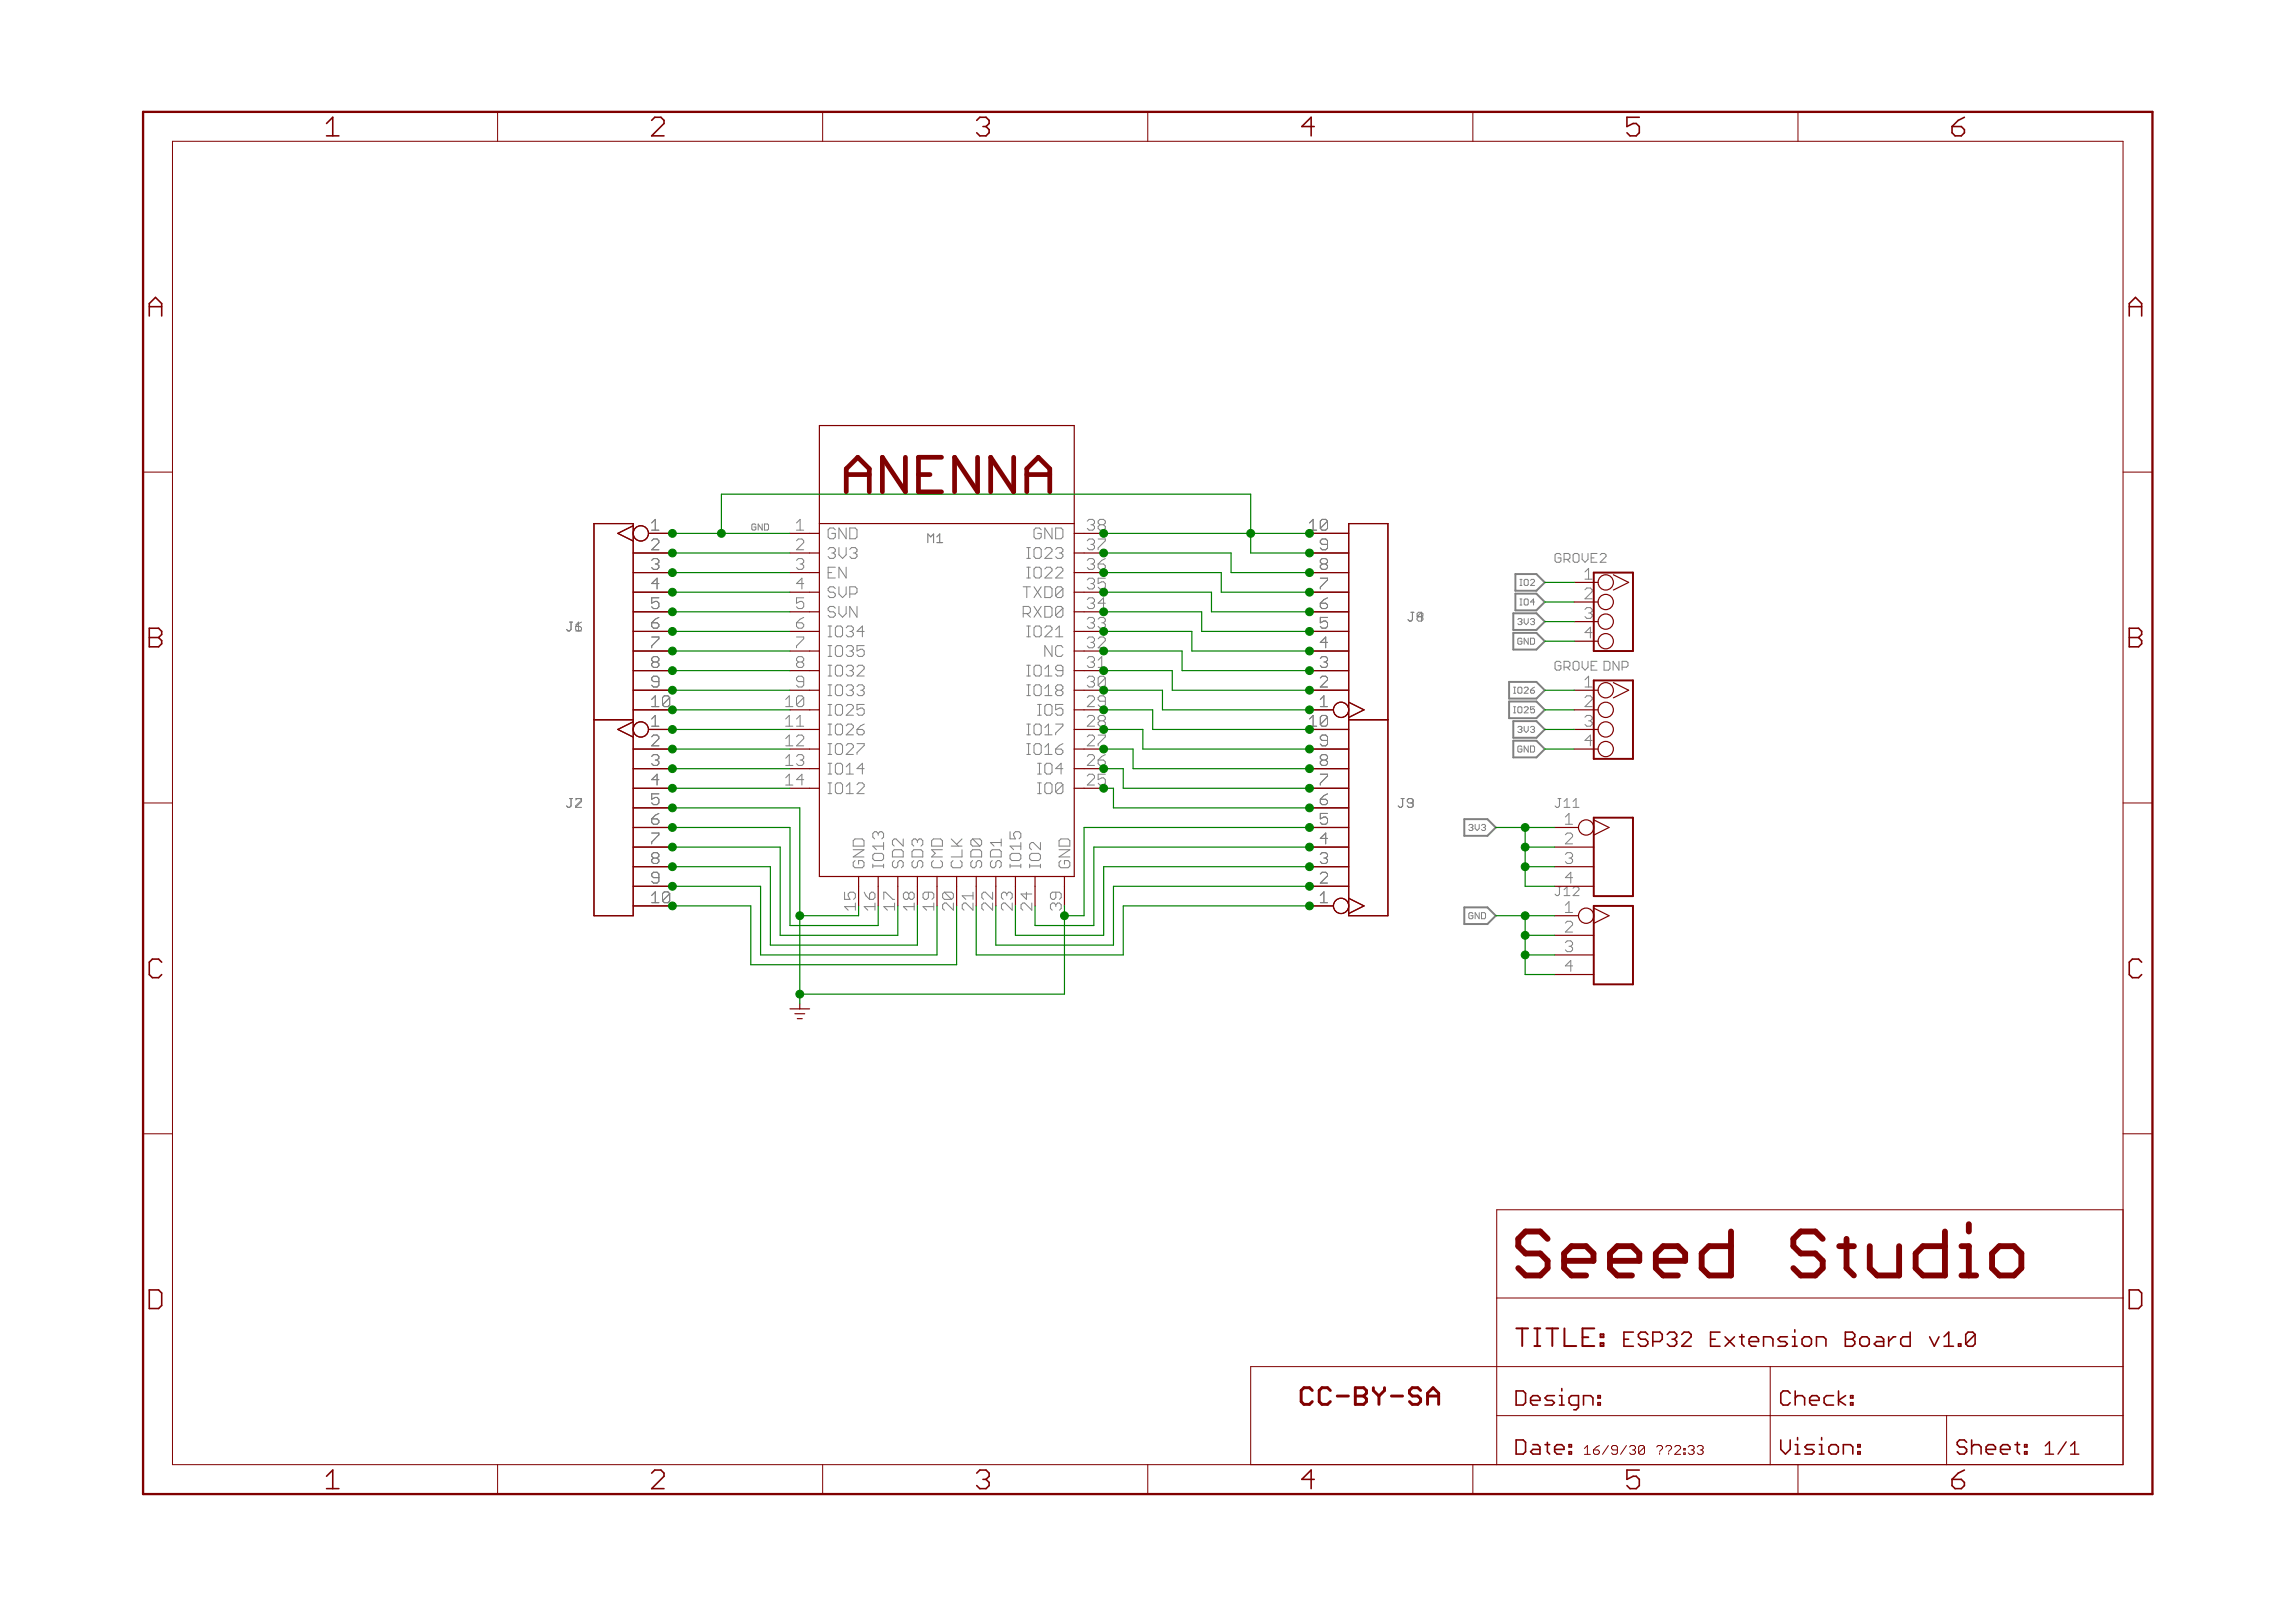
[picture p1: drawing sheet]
<svg xmlns="http://www.w3.org/2000/svg" width="1189mm" height="841mm" viewBox="0 0 1189 841" stroke-linecap="round" stroke-linejoin="round" font-family="sans-serif">
<g fill="none" stroke="#808080" stroke-width=".52">
<path d="M338 271l2-2v6M338 275h3M392 272h-1h-1v2v1l2-1v-1h-1M395 272v3l-2-3v3M396 272h2v2v1h-2zM413 275h4M413 271l2-2v6M433 275l-1-1h-2l-1 1v3l1 1h2l1-1v-2h-2M439 274v5l-4-5v5M440 274h3l1 1v3l-1 1h-3zM540 275l-1-1h-2l-1 1v3l1 1h2l1-1v-2h-2M545 274v5l-4-5v5"/>
<path d="M547 274h3l1 1v3l-1 1h-3zM563 270l1-1h2l1 1v1l-1 1M565 272h1M566 272l1 1v1l-1 1h-2l-1-1M569 279h4v1l-4 4v1M570 272l-1 1v1l1 1h2l1-1v-1l-1-1M570 272l-1-1v-1l1-1h2l1 1v1l-1 1M570 272h2M679 275h3M679 271l2-2v6M688 270v4l-1 1h-2l-1-1M688 270l-1-1h-2l-1 1v4"/>
<path d="M688 270l-4 4M338 280l1-1h2v1v1l-3 4h3M338 290l1-1h2v1v1v1M340 292h1M341 292v1v1v1h-2l-1-1M413 280l1-1h2l1 1v1l-4 4h4M413 290l1-1h2l1 1v1l-1 1M415 292h1M416 292l1 1v1l-1 1h-2l-1-1M429 285l1-1h2l1 1v1l-1 1M429 297h2M431 287h1"/>
<path d="M432 287h1v1l-1 1h-2l-1-1M433 294h-4v6h4M435 284v3l2 2 2-2v-3M439 294v6l-4-6v6M440 285l1-1h2l1 1v1l-1 1M442 287h1M443 287h1v1l-1 1h-2l-1-1M532 289h2M532 300h2M532 284h2M532 294h2M533 284v5"/>
<path d="M533 294v6M536 285l1-1h2l1 1v3l-1 1h-2l-1-1zM536 295l1-1h2l1 1v4l-1 1h-2l-1-1zM541 285l1-1h2l1 1v1l-4 3h4M541 295l1-1h2l1 1v1l-4 4h4M547 295l1-1h2l1 1v1l-4 4h4M547 285l1-1h2l1 1v1l-1 1M549 287h1M550 287h1v1l-1 1h-2l-1-1M563 280l1-1h2l1 1v1l-1 1M563 290l1-1h2l1 1v1l-1 1M565 292h1"/>
<path d="M565 282h1M566 282l1 1v1l-1 1h-2l-1-1M566 292l1 1v1l-1 1h-2l-1-1M569 292h3l1 1v1l-1 1h-2l-1-1zM573 300h-4v2l2-1h1l1 1v2l-1 1h-2l-1-1M573 289l-4 3M684 300h4v1l-4 3v1M685 292l-1-1v-1l1-1h2l1 1v1l-1 1M685 292h2M685 292l-1 1v1l1 1h2l1-1v-1l-1-1M688 282h-3l-1-1v-1l1-1h2l1 1v4l-1 1h-2l-1-1M809 288l-1-1h-1l-1 1v3h1h1h1v-2h-2"/>
<path d="M811 290h2l1-1v-1l-1-1h-2v4M812 290l2 1M816 287h2v1v3h-2h-1v-3zM820 287v3l1 1 2-1v-3M821 296l2-1v5M825 289h1M828 287h-3v4h3M829 288l1-1h2v1l-3 3h3M341 310h-3v3l3-1v1v1v1h-2l-1-1M341 302h-3l3-2v5M341 320l-3 3M417 302h-4l3-2v5"/>
<path d="M417 310h-4v3l3-1 1 1v1l-1 1h-2l-1-1M417 320l-4 3M433 305l-1-1h-2l-1 1v1l1 1h2l1 1v1l-1 1h-2l-1-1M433 315l-1-1h-2l-1 1v1l1 1h2l1 1v1l-1 1h-2l-1-1M435 304v4l2 2 2-2v-4M435 314v4l2 2 2-2v-4M440 308h3l1-1v-2l-1-1h-3v6M444 314v6l-4-6v6M530 318h3l1-1v-2l-1-1h-3v6M530 304h4M532 318l2 2M532 304v6"/>
<path d="M536 314l4 6M536 304l4 6M540 314l-4 6M540 304l-4 6M541 304h3l1 1v4l-1 1h-3zM541 314h3l1 1v4l-1 1h-3zM551 305l-1-1h-2l-1 1v4M551 315l-1-1h-2l-1 1v4M551 305v4l-1 1h-2l-1-1M551 315v4l-1 1h-2l-1-1M551 315l-4 4M551 305l-4 4"/>
<path d="M563 311l1-1h2l1 1v1l-1 1M563 301l1-1h2l1 1-1 1M565 302h1M565 313h1M566 313h1v1l-1 1h-2l-1-1M566 302l1 1v1l-1 1h-2l-1-1M573 313h-4l3-3v5M684 313h3h1v1l-1 1h-2l-1-1zM688 320h-4v3l3-1 1 1v2l-1 1h-2l-1-1M688 310l-4 3M731 317h2M732 317v4l-1 1-1-1"/>
<path d="M737 317h-2l-1 1 1 2-1 1 1 1h2M737 317v5M737 317l-3 3h3M737 317v1v2v1v1M788 300h1M788 303h1M788 314h1M788 310h1M788 300v3M788 310v4M790 301v-1l2 1-1 2h-1zM790 311v-1l2 1v2l-1 1-1-1z"/>
<path d="M793 301l1-1 1 1-2 2h2M795 312h-2l2-2v4M821 316l1-1h2l1 1v1l-1 1M821 306l1-1h2l1 1v1l-4 3h4M821 300h4M823 318h1M824 318l1 1v1h-1h-2h-1M295 322h2M296 322v4l-1 1-1-1M298 327h3M298 324l2-2v5M298 325h3v2"/>
<path d="M298 325v1l1 1M301 322l-3 3M338 323h3v1v1v1h-2l-1-1zM338 330h3v1l-3 4v1M413 323h3l1 1v1l-1 1h-2l-1-1zM413 330h4v1l-4 4v1M429 330h2M429 324h2M429 335h2M430 324v6M430 335v5M433 325l1-1h2l1 1v4l-1 1h-2l-1-1z"/>
<path d="M433 335h1h2h1v4l-1 1h-2l-1-1zM439 325v-1h2l1 1v1l-1 1M439 335h2h1v1l-1 1M440 327h1M440 337h1M441 327l1 1v1l-1 1h-2v-1M441 337l1 1v1l-1 1h-2v-1M448 335h-4v2l2-1h1l1 1v2l-1 1h-2l-1-1M448 327h-4l3-3v6M532 330h2M532 324h2M533 324v6"/>
<path d="M536 325l1-1h2l1 1v4l-1 1h-2l-1-1zM541 325l1-1h2l1 1v1l-4 4h4M545 335v5l-4-5v5M547 330h4M547 326l2-2v6M551 335h-1h-2h-1v4l1 1h2l1-1M563 331l1-1h2l1 1v1l-1 1M563 321l1-1h2l1 1v1l-1 1M565 323h1M565 333h1M566 323l1 1v1l-1 1h-2l-1-1M566 333l1 1v1l-1 1h-2l-1-1"/>
<path d="M569 331l1-1h2l1 1v1l-4 4h4M569 321l1-1h2l1 1v1l-1 1M571 323h1M572 323l1 1v1l-1 1h-2l-1-1M688 333h-4l3-3v6M787 321h1h1l-1 1M788 322h.1M788 322l1 1-1 1-1-1M789 331h-1h-1v2v1l2-1v-1h-1M790 321v2l1 1 1-1v-2M792 331v3l-2-3v3M793 321h2v1"/>
<path d="M793 331h2v2v1h-2zM794 322h1M795 322v1v1l-2-1M825 328h-4l3-3v6M339 343l-1 1v1l1 1h2v-1v-1v-1M339 343l-1-1v-1l1-1h2v1v1v1M339 343h2M341 353h-2l-1-1v-1l1-1h2v1v4v1h-2l-1-1M414 343l-1 1v1l1 1h2l1-1v-1l-1-1M414 343l-1-1v-1l1-1h2l1 1v1l-1 1M414 343h2M417 353h-3l-1-1v-1l1-1h2l1 1v4l-1 1h-2l-1-1"/>
<path d="M429 340h2M429 350h2M429 355h2M429 345h2M430 345v5M430 355v5M433 346l1-1h2l1 1v3l-1 1h-2l-1-1zM434 355h2l1 1v4h-1h-2h-1v-4zM439 346v-1h2l1 1v1l-1 1M439 356v-1h2l1 1v1l-1 1M440 358h1M440 348h1"/>
<path d="M441 348h1v1l-1 1h-2v-1M441 358l1 1v1h-1h-2M444 346l1-1h2l1 1v1l-4 3h4M444 356l1-1h2l1 1v1l-1 1M446 358h1M447 358l1 1v1h-1h-2h-1M532 350h2M532 355h2M532 345h2M533 345v5M533 355v5M536 346l1-1h2l1 1v3l-1 1h-2l-1-1z"/>
<path d="M536 356l1-1h2l1 1v4h-1h-2h-1zM541 350h4M541 347l2-2v5M541 357l2-2v5M548 358l-1-1v-1l1-1h2l1 1v1l-1 1M548 358l-1 1v1h1h2h1v-1l-1-1M548 358h2M551 348h-3l-1-1v-1l1-1h2l1 1v3l-1 1h-2l-1-1M563 341l1-1h2l1 1v1l-1 1M563 351l1-1h2l1 1v1l-1 1M565 343h1M565 353h1"/>
<path d="M566 343l1 1v1l-1 1h-2l-1-1M566 353l1 1v1l-1 1h-2l-1-1M569 346h4M569 342l2-2v6M573 351v4l-1 1h-2l-1-1M573 351l-1-1h-2l-1 1v4M573 351l-4 4M684 341l1-1h2l1 1v1l-1 1M684 351l1-1h2l1 1v1l-4 4h4M686 343h1M687 343l1 1v1l-1 1h-2l-1-1M784 356h1"/>
<path d="M784 359h1M785 356v3M787 356l2 1v2h-1h-1v-2zM790 357v-1l2 1-2 2h2M793 358h2v1h-1zM795 356l-2 2M809 343h-1h-1h-1v3l1 1h1l1-1v-1h-2M811 346h2l1-1v-2h-1h-2v4M812 346l2 1M815 343h1h2v3v1h-2l-1-1zM820 343v3l1 1 2-1v-3M821 356h4"/>
<path d="M821 352l2-2v6M825 345h1M828 343h-3v4h3M831 343h3v3v1h-3zM839 343v4l-3-4v4M841 346h2l1-1v-2h-1h-2v4M338 362l2-1v5M338 373l2-2v5M338 366h3M338 376h3M347 362l-1-1h-2l-1 1v3M347 362v3l-1 1h-2l-1-1"/>
<path d="M347 362l-4 3M407 366h4M407 376h4M407 362l2-1v5M407 373l2-2v5M413 376h4M413 373l2-2v5M417 362v3l-1 1h-2l-1-1M417 362l-1-1h-2l-1 1v3M417 362l-4 3M429 371h2M429 365h2"/>
<path d="M429 375h2M429 360h2M430 365v6M430 375v6M433 376l1-1h2l1 1v4l-1 1h-2l-1-1zM433 366l1-1h2l1 1v4l-1 1h-2l-1-1zM439 376v-1h2l1 1v1l-3 4h3M439 366v-1h2l1 1v1l-3 4h3M444 378h3l1 1v1l-1 1h-2l-1-1zM448 365h-4v3l2-1h1l1 1v2l-1 1h-2l-1-1M448 375l-4 3M532 375h2"/>
<path d="M532 360h2M533 375v6M536 376l1-1h2l1 1v4l-1 1h-2l-1-1zM538 371h2M538 365h2M539 365v6M541 377l2-2v6M541 360h4M542 365h2l1 1v4l-1 1h-2l-1-1v-4zM547 375h4v1l-4 4v1M551 365h-4v3l2-1h1l1 1v2l-1 1h-2l-1-1M563 362l1-1h2l1 1-4 4h4"/>
<path d="M563 372l1-1h2l1 1v1l-4 3h4M570 374h-1v1l1 1h2l1-1v-1h-1M570 374l-1-1v-1l1-1h2l1 1v1l-1 1M570 374h2M573 363h-3l-1-1 1-1h2l1 1v3l-1 1h-2l-1-1M679 376h3M679 373l2-2v5M684 366h4M684 362l2-1v5M688 372v3l-1 1h-2l-1-1M688 372l-1-1h-2l-1 1v3M688 372l-4 3"/>
<path d="M784 366h1M784 369h1M785 366v3M787 377l1-1 1 1-1 1M787 366l2 1v2h-1h-1v-2zM788 378h.1M788 378l1 1-1 1-1-1M790 367v-1l2 1-2 2h2M790 376v3l1 1 1-1v-3M793 377l2-1v1v1M794 378h1M795 378v1v1l-2-1"/>
<path d="M795 366h-2v2l1-1 1 1v1h-2M821 362l1-1h2l1 1-4 4h4M821 372l1-1h2l1 1v1l-1 1M823 374h1M824 374h1v1l-1 1h-2l-1-1M338 382l1-1h2v1v1l-3 3h3M338 392l1-1h2v1v1v1M340 394h1M341 394v1v1v1h-2l-1-1M407 386h4M407 397h4M407 383l2-2v5"/>
<path d="M407 393l2-2v6M413 382l1-1h2l1 1v1l-4 3h4M413 392l1-1h2l1 1v1l-1 1M415 394h1M416 394l1 1v1l-1 1h-2l-1-1M429 381h2M429 391h2M429 396h2M429 385h2M430 385v6M430 396v5M433 386l1-1h2l1 1v4l-1 1h-2l-1-1z"/>
<path d="M433 396h1h2h1v4l-1 1h-2l-1-1zM439 386v-1h2l1 1v1l-3 4h3M439 397l1-1v5M444 385h4v1l-4 4v1M448 398h-4l3-2v5M532 381h2M532 391h2M532 385h2M533 385v6M536 386l1-1h2l1 1v4l-1 1h-2l-1-1zM538 396h2M539 396v5"/>
<path d="M541 381h4M541 391h4M541 387l2-2v6M542 396h2h1v4l-1 1h-2l-1-1v-4zM547 388h3l1 1v1l-1 1h-2l-1-1zM551 398h-4l3-2v5M551 385l-4 3M563 382l1-1h2l1 1v1l-4 3h4M563 392l1-1h2l1 1v1l-4 4h4M569 381h4v1l-4 4M569 394h3l1 1v1l-1 1h-2l-1-1zM573 391l-4 3"/>
<path d="M685 394l-1-1v-1l1-1h2l1 1v1l-1 1M685 394h2M685 394l-1 1v1l1 1h2l1-1v-1l-1-1M688 384h-3l-1-1v-1l1-1h2l1 1v4h-1h-2h-1M789 387h-1h-1v2v1l2-1v-1h-1M792 387v3l-2-3v3M793 387h2v2v1h-2zM825 384h-4l3-3v5M295 414h2M296 414v4h-1h-1M298 418h3M298 414h3v1l-3 3"/>
<path d="M299 414l-1 1M301 414v1l-3 3M341 411h-3v3l3-1v1v2v1h-2l-1-1M341 404h-3l3-3v6M407 407h4M407 403l2-2v6M417 404h-4l3-3v6M429 401h2M429 411h2M429 406h2M430 406v5M434 406h2l1 1v3l-1 1h-2l-1-1v-3z"/>
<path d="M439 401h3M439 408l1-2v5M439 411h3M444 407l1-1h2l1 1v1l-4 3h4M538 401h2M538 411h2M538 406h2M539 406v5M542 406h2l1 1v3l-1 1h-2l-1-1v-3zM551 407l-1-1h-2l-1 1v3M551 407v3l-1 1h-2l-1-1M551 407l-4 3"/>
<path d="M563 402l1-1h2l1 1v1l-4 4h4M573 401h-4v3l2-1h1l1 1v2l-1 1h-2l-1-1M684 414h3l1 1v1l-1 1h-2l-1-1zM684 401h4v1l-4 4v1M688 411l-4 3M726 414h2M727 414v4h-1h-1M732 416h-2l-1-1 1-1h2v1v3h-2h-1M732 415v1v1M807 414h2M808 414v4h-1h-1M811 418h3"/>
<path d="M811 415l1-1v4M815 418h3M815 415l2-1v4M338 424h3v1v1v1h-2l-1-1zM338 432h3v1l-3 3v1M341 422l-3 2M442 436l1-1h4l1 1v2h-6zM455 432l-1-1h-1l-1 1v2l1 1M455 432l1-1h1l1 1v2l-1 1M455 432v1M458 438h-6l2 2M458 437v3"/>
<path d="M468 435v3l-4-3h-1l-1 1v2h1M475 436l1-1h1l1 1v2h-1M475 436v-1h-1l-1 1v2h1M475 436v1M483 436l1-1h3l1 1v2h-5zM493 438h6M493 435l4 3M499 435l-3 3M504 435l-1 1v2h1h4M504 435h4l1 1v2h-1M504 435l4 3M519 437h-6l2 1"/>
<path d="M519 435v3M523 431v4h3l-1-2v-1l1-1h2l1 1v2l-1 1M529 438h-6l2 2M529 437v3M539 437v3l-4-3-1 1v1l1 1M549 436l1-1h4v1v2h-5zM688 422h-4v2l3-1 1 1v2l-1 1h-2l-1-1M688 434h-4l3-2v5M761 428l2-1v1v1M762 429h1M763 429v1h-2M764 427v2l2 1 1-1v-2"/>
<path d="M768 428l1-1 1 1-1 1M769 429h.1M769 429h1l-1 1h-1M811 427h4M811 433l1-1h2l1 1v1l-4 3h4M811 423l2-1v5M339 445l-1-1v-1l1-1h2v1v1v1M339 445l-1 1v1h1h2v-1v-1M339 445h2M341 455h-2l-1-1v-1l1-1h2v1v4v1h-2l-1-1M442 440h6l-6 4h6M443 446l-1 1v2l1 1h4l1-1v-2l-1-1h-2v2"/>
<path d="M452 443l1-1h4l1 1v2l-1 1h-4l-1-1zM452 449h6M452 448v2M458 448v2M462 441l1-1h4l1 1v3h-6zM463 446l-1 1v2l1 1h1l1-1v-2l1-1h1l1 1v2l-1 1M473 441l1-1h3l1 1v3h-5zM474 446l-1 1v2l1 1h1v-1v-2l1-1h1l1 1v2l-1 1M484 446l-1 1v2l1 1h3l1-1v-2l-1-1M488 440h-5l2 2-2 2h5M494 446l-1 1v2l1 1h4l1-1v-2l-1-1M499 440v4h-6"/>
<path d="M503 441l1-1h4l1 1v3h-6zM504 446l-1 1v2l1 1h1l1-1v-2l1-1h1l1 1v2l-1 1M513 441l1-1h4l1 1v3h-6zM514 446l-1 1v2l1 1h1l1-1v-2l1-1h1l1 1v2l-1 1M523 443l1-1h4l1 1v2l-1 1h-4l-1-1zM523 449h6M523 448v2M529 448v2M534 443l1-1h3l1 1v2l-1 1h-3l-1-1zM534 449h5M534 448v2M539 448v2"/>
<path d="M549 440h5l-5 4h5M550 446l-1 1v2l1 1h4v-1v-2v-1h-2v2M684 443l1-1h2l1 1v1l-1 1M684 453l1-1h2l1 1v1l-4 4h4M686 445h1M687 445l1 1v1h-1h-2h-1M807 460h2M808 460v3l-1 1-1-1M811 443l1-1h2l1 1v1l-1 1M813 445h1M814 445l1 1v1h-1h-2h-1M815 455h-4l3-3v6"/>
<path d="M338 464l2-2v6M338 468h3M347 463l-1-1h-2l-1 1v4M347 463v4l-1 1h-2l-1-1M347 463l-4 4M438 462v4h2v-3v-1h2l1 1v2l-1 1M443 470h-5l2 2M443 468v4M448 462l3 4M451 463l1-1h1v1v2v1h-2zM453 470h-5l2 2M453 468v4"/>
<path d="M458 466v-4h1l4 4h1M464 470h-6l2 2M464 468v4M471 463l-1-1h-1l-1 1v2l1 1h1l1-1M471 463l1-1h1l1 1v2l-1 1h-1l-1-1M471 463v2M474 470h-6l2 2M474 468v4M481 462v3l-1 1h-1l-1-1v-2l1-1h4l1 1v2l-1 1M484 470h-6l2 2M484 468v4M489 462h4l1 1v2l-1 1"/>
<path d="M489 462v1v2v1h4M489 462l4 4M494 468v4l-4-4h-1v1v2v1M504 464h-5l2 2M504 468v4l-3-4h-1l-1 1v2l1 1M504 462v4M514 462v4l-3-4h-1l-1 1v2l1 1M514 468v4l-3-4h-1l-1 1v2l1 1M522 463l-1-1h-1l-1 1v2l1 1M522 463l1-1h1l1 1v2l-1 1M522 463v1M525 468v4l-4-4h-1l-1 1v2l1 1"/>
<path d="M532 462v4l-3-3h6M535 468v4l-4-4h-1l-1 1v2l1 1M547 469l-1-1h-1l-1 1v2l1 1M547 469l1-1h1l1 1v2l-1 1M547 462v3l-1 1h-1l-1-1v-2l1-1h4l1 1v2l-1 1M547 469v1M684 468h4M684 464l2-2v6M763 473h-2v3h1h1v-1h-1M767 473v3l-3-3v3M768 473h2v3h-1h-1zM811 461l1-1v4"/>
<path d="M811 464h3M811 469l2-2v6M811 478l1-1h2l1 1v1l-4 4h4M811 473h4M815 460h1h2v1l-3 3h3M811 488h1h2h1v1l-1 1M813 490h1M814 490l1 1v1l-1 1h-2l-1-1M815 501h-4l3-3v5"/>
</g>
<path d="M486 278l1-1v4M481 281v-4l1 1 2-1v4M486 281h3" fill="none" stroke="#808080" stroke-width=".61"/>
<path d="M785 297h11l5 5-5 4h-11zM784 318h12l5 4-5 4h-12zM785 308h11l5 4-5 4h-11zM784 328h12l5 4-5 5h-12zM782 353h14l5 5-5 4h-14zM782 364h14l5 4-5 4h-14zM784 374h12l5 4-5 4h-12zM784 384h12l5 4-5 4h-12zM759 424h12l4 5-4 4h-12zM759 470h12l4 5-4 4h-12z" fill="none" stroke="#808080" stroke-width="1"/>
<g fill="none" stroke="#800000" stroke-width=".61">
<path d="M425 221h132v233h-132zM308 271h20v204h-20zM328 272l-8 4 8 4M336 276h12M409 276h16M425 271h132M557 276h15M679 276h20M699 271h20v204h-20zM328 287h20M328 297h20M409 287h16"/>
<path d="M409 297h16M557 287h15M557 297h15M679 287h20M679 297h20M836 298l8 4-8 4M328 307h20M328 317h20M409 307h16M409 317h16M557 307h15M557 317h15"/>
<path d="M679 307h20M679 317h20M816 302h12M816 312h12M328 327h20M328 337h20M409 327h16M409 337h16M557 327h15M557 337h15M679 327h20M679 337h20"/>
<path d="M816 322h12M816 332h12M328 348h20M328 358h20M409 348h16M409 358h16M557 348h15M557 358h15M679 348h20M679 358h20M816 358h12M836 354l8 4-8 4"/>
<path d="M308 373h20M328 368h20M328 374l-8 4 8 4M336 378h12M409 368h16M409 378h16M557 368h15M557 378h15M679 368h12M679 378h20M699 373h20M699 364l8 4-8 4"/>
<path d="M816 368h12M816 378h12M328 388h20M328 398h20M409 388h16M409 398h16M557 388h15M557 398h15M679 388h20M679 398h20M816 388h12M328 408h20"/>
<path d="M328 419h20M409 408h16M557 408h15M679 408h20M679 419h20M328 429h20M328 439h20M679 429h20M679 439h20M806 429h12M806 439h20M826 425l8 4-8 4"/>
<path d="M328 449h20M328 459h20M445 454v15M455 454v15M465 454v15M475 454v15M486 454v15M496 454v15M506 454v15M516 454v15M526 454v15M536 454v15"/>
<path d="M552 454v15M679 449h20M679 459h20M806 449h20M806 459h20M328 469h20M679 469h12M699 465l8 4-8 4M806 475h12M826 471l8 4-8 3M806 485h20M806 495h20"/>
<path d="M806 505h20M409 523h11M412 525h5M413 528h3M414 520v3"/>
<circle cx="332" cy="276" r="4"/>
<circle cx="832" cy="312" r="4"/>
<circle cx="832" cy="302" r="4"/>
<circle cx="832" cy="322" r="4"/>
<circle cx="832" cy="332" r="4"/>
<circle cx="832" cy="358" r="4"/>
<circle cx="332" cy="378" r="4"/>
<circle cx="695" cy="368" r="4"/>
<circle cx="832" cy="368" r="4"/>
<circle cx="832" cy="378" r="4"/>
<circle cx="832" cy="388" r="4"/>
<circle cx="822" cy="429" r="4"/>
<circle cx="695" cy="469" r="4"/>
<circle cx="822" cy="475" r="4"/>
</g>
<g fill="none" stroke="#800000" stroke-width=".52">
<path d="M258 58v15M426 58v15M595 58v15M763 58v15M932 58v15M89 73h1011v686h-1011zM74 245h15M1100 245h16M74 416h15M1100 416h16M74 588h15M1100 588h16"/>
<path d="M1100 627h-324v132M776 673h324M775 708h-127v51M776 708h324M917 708v51M776 734h324M1009 734v25M258 759v15M426 759v15M595 759v15M763 759v15M821 751l2-2v5"/>
<path d="M821 754h3M826 751h2l1 2-1 1h-1l-1-1zM829 749l-3 2M834 749l-4 5M838 751h-2h-1l1-2h1l1 1v3l-1 1h-1l-1-1M843 749l-3 5M845 750v-1h2l1 1-1 1M846 751h1M847 751l1 1-1 2h-2v-1M852 750v3l-1 1h-1l-1-1M852 750l-1-1h-1l-1 1v3M852 750l-3 3"/>
<path d="M859 750v-1h2l1 1v1l-2 1M860 753v1M863 750l1-1h2v1v1l-1 1M865 753v1M868 750l1-1h1l1 1v1l-3 3h3M873 753v1zM873 751h.1M875 750l1-1h1l1 1-1 1M876 751h1M877 751l1 1-1 2h-1l-1-1M880 750v-1h2l1 1-1 1M881 751h1"/>
<path d="M882 751l1 1-1 2h-2v-1M932 759v15"/>
</g>
<g fill="none" stroke="#800000" stroke-width=".83">
<path d="M169 64l3-3v9M169 70h7M338 62l1-1h4l1 1v2l-6 6h6M506 62l2-1h3l2 1v2l-2 2M509 66h2M511 66l2 1v2l-2 1h-3l-2-1M681 66h-6l4-5v9M850 61h-7v5l3-2h2l2 2v3l-2 1h-3l-2-1M1012 66h4l2 1v2l-2 1h-3l-1-1zM1018 61l-3 1-3 4M77 159h7M1103 159h7"/>
<path d="M77 164v-7l4-3 3 3v7M1103 164v-7l4-3 3 3v7M77 326h5l2 1v2l-2 1 2 2v2l-2 1h-5zM77 330h5M1103 326h5l2 1v2l-2 1 2 2v2l-2 1h-5zM1103 330h5M84 499l-2-2h-3l-2 2v6l2 2h3l2-2M1110 499l-2-2h-3l-2 2v6l2 2h3l2-2M77 668h5l2 2v6l-2 2h-5zM1103 668h5l2 2v6l-2 2h-5zM842 694h2M846 690h-4v8h4"/>
<path d="M854 692l-1-2h-3l-1 2v1l1 1h3l1 1v1l-1 2h-3l-1-2M857 695h3l1-1v-2l-1-2h-3v8M864 692l1-2h3l1 2v1l-1 1M866 694h2M868 694l1 1v1l-1 2h-3l-1-2M872 692l1-2h2l1 2v1l-4 5h4M887 694h2M891 690h-4v8h4M894 693l5 5M899 693l-5 5M901 693h3M903 692v4l1 2"/>
<path d="M906 695h5v-1l-1-1h-2l-2 1v2l2 2h2M914 698v-5h4l1 1v4M926 693h-3l-2 1 2 1h2l1 1-1 2h-4M929 698h2M929 693h1v5M930 689v1M935 693h3l1 1v2l-1 2h-3l-1-2v-2zM941 698v-5h4l1 1v4M956 690h4l1 2v1l-1 1 1 1v1l-1 2h-4zM956 694h4M964 694l1-1h3l1 1v2l-1 2h-3l-1-2zM973 693h2l1 1v4h-3l-2-2 2-1h3"/>
<path d="M979 693v5M982 693h-1l-2 2M990 690v8h-4l-1-2v-2l1-1h4M1000 693l2 5 3-5M1007 698h5M1007 693l3-3v8M1015 696h1v2h-1zM1024 692l-2-2h-2l-1 2v4M1024 692v4l-2 2h-2l-1-2M1024 692l-5 4M809 720v1M786 721h3l2 1v5l-2 1h-3z"/>
<path d="M793 726h5v-2l-1-1h-3l-1 1v3l1 1h3M806 723h-4l-1 1 1 2h2l2 1-2 1h-3M808 728h3M808 723h1v5M818 728h-4l-1-1v-3l1-1h4v6l-1 2h-1M821 728v-5h3l2 1v4M828 727h1v1h-1zM828 723h1v1h-1zM928 722l-1-1h-3l-1 1v5l1 1h3l1-1M930 724l2-1h2l1 1v4M930 721v7M938 726h5v-2l-1-1h-3l-1 1v3l1 1h3"/>
<path d="M950 723h-3l-2 1v3l2 1h3M953 721v7M956 723l-3 3 3 2M959 727h1v1h-1zM959 723h1v1h-1zM786 746h3l2 1v5l-2 1h-3zM794 749h3l1 1v3h-4l-1-1 1-1h4M801 749h2M802 747v5l1 1M806 751h5v-1l-2-1h-2l-1 1v2l1 1h2M813 749h1v1h-1zM813 752h1v1h-1z"/>
<path d="M923 746v5l2 2 3-2v-5M930 753h3M930 749h2v4M932 745v1M940 749h-3l-2 1 2 1h2l1 1-1 1h-4M943 753h2M943 749h1v4M944 745v1M948 750l1-1h2l2 1v2l-2 1h-2l-1-1zM955 753v-4h4l1 1v3M963 749h1v1h-1zM963 752h1v1h-1z"/>
<path d="M1019 747l-1-1h-2l-2 1v2l2 1h2l1 1v1l-1 1h-2l-2-1M1022 746v7M1022 750l1-1h2l2 1v3M1029 751h5v-1l-1-1h-3l-1 1v2l1 1h3M1037 751h5v-1l-2-1h-2l-1 1v2l1 1h2M1044 749h3M1045 747v5l2 1M1049 749h1v1h-1zM1049 752h1v1h-1zM169 765l3-3v9M169 771h7M338 763l1-1h4l1 1v2l-6 6h6"/>
<path d="M506 763l2-1h3l2 1v2l-2 2M509 767h2M511 767l2 1v2l-2 1h-3l-2-1M681 767h-6l4-5v9M850 762h-7v5l3-2h2l2 2v3l-2 1h-3l-2-1M1012 767h4l2 1v2l-2 1h-3l-1-1zM1018 762l-3 1-3 4"/>
</g>
<path d="M1060 749l2-2v7M1060 754h4M1071 747l-4 7M1073 754h4M1073 749l2-2v7" fill="none" stroke="#800000" stroke-width=".72"/>
<g fill="none" stroke="#800000" stroke-width="3">
<path d="M897 638v23h-11l-4-4v-7l4-4h11M1008 638v23h-11l-4-4v-7l4-4h11M1020 634v4M802 642l-4-4h-7l-4 4v4l4 4h7l4 3v4l-4 4h-7l-4-4M811 653h15v-3l-4-4h-8l-3 4v7l3 4h8M834 653h16v-3l-4-4h-8l-4 4v7l4 4h8M858 653h15v-3l-3-4h-8l-4 4v7l4 4h8M945 642l-4-4h-8l-4 4v4l4 4h8l4 3v4l-4 4h-8l-4-4M953 646h8M957 642v15l4 4M969 646v11l4 4h11v-15M1017 646h3v15"/>
<path d="M1032 650l4-4h8l4 4v7l-4 4h-8l-4-4zM1017 661h7"/>
</g>
<g fill="none" stroke="#800000" stroke-width="1">
<path d="M826 297h20v40h-20zM826 353h20v40h-20zM826 424h20v40h-20zM826 469h20v41h-20zM786 688h6M789 688v10M795 688h3M795 698h3M797 688v10M801 688h7M804 688v10M811 688v10h6"/>
<path d="M820 693h3M826 688h-6v10h6M829 696h2v2h-2zM829 691h2v2h-2z"/>
</g>
<path d="M74 58h1042v716h-1042z" fill="none" stroke="#800000" stroke-width="1.2"/>
<path d="M702 719h5l1 2v1l-1 1 1 2v1l-1 2h-5zM712 719v2l3 2M718 719v2l-3 2M680 721l-1-2h-3l-2 2v5l2 2h3l1-2M689 721l-1-2h-3l-1 2v5l1 2h3l1-2M693 723h6M702 723h5M715 723v5M721 723h6M736 721l-1-2h-3l-2 2v1l2 1h3l1 2v1l-1 2h-3l-2-2M740 723h6M740 728v-6l3-3 3 3v6" fill="none" stroke="#800000" stroke-width="1.5"/>
<path d="M469 237v18l-12-18v18M488 237h-12v18h12M507 237v18l-12-18v18M525 237v18l-12-18v18M439 255v-12l6-6 6 6v12M439 246h12M476 246h6M532 246h12M532 255v-12l6-6 6 6v12" fill="none" stroke="#800000" stroke-width="2.5"/>
<g fill="none" stroke="#008000" stroke-width=".61">
<path d="M348 276h61M374 276v-20h274v31h31M572 276h107M348 297h61M348 287h61M572 297h61v10h46M572 287h66v10h41M348 307h61M348 317h61M572 307h56v10h51M572 317h51v10h56M801 302h15"/>
<path d="M801 312h15M348 327h61M348 337h61M572 327h46v10h61M572 337h41v11h66M801 322h15M801 332h15M348 348h61M348 358h61M572 348h36v10h71M572 358h30v10h77M801 358h15"/>
<path d="M348 378h61M348 368h61M572 378h20v10h87M572 368h25v10h82M801 378h15M801 368h15M348 388h61M348 398h61M572 388h15v10h92M572 398h10v10h97M801 388h15M348 408h61"/>
<path d="M348 419h66v101M572 408h5v11h102M348 429h61v51h46v-11M348 439h56v46h61v-16M679 439h-112v41h-31v-11M679 429h-117v46h-10M775 429h31M790 439h16M790 429v30h16M348 459h46v36h92v-26M348 449h51v41h76v-21M679 459h-102v31h-61v-21"/>
<path d="M679 449h-107v36h-46v-16M790 449h16M348 469h41v31h107v-31M445 469v6h-31M506 469v26h76v-26h97M552 469v46h-138M775 475h31M790 475v30h16M790 495h16M790 485h16"/>
</g>
<g fill="#008000" stroke="#008000" stroke-width=".52">
<circle cx="348" cy="297" r="2"/>
<circle cx="348" cy="307" r="2"/>
<circle cx="348" cy="317" r="2"/>
<circle cx="348" cy="327" r="2"/>
<circle cx="348" cy="337" r="2"/>
<circle cx="348" cy="348" r="2"/>
<circle cx="348" cy="378" r="2"/>
<circle cx="348" cy="388" r="2"/>
<circle cx="348" cy="368" r="2"/>
<circle cx="348" cy="398" r="2"/>
<circle cx="679" cy="439" r="2"/>
<circle cx="572" cy="398" r="2"/>
<circle cx="679" cy="408" r="2"/>
<circle cx="679" cy="398" r="2"/>
<circle cx="572" cy="388" r="2"/>
<circle cx="790" cy="429" r="2"/>
<circle cx="790" cy="439" r="2"/>
<circle cx="790" cy="449" r="2"/>
<circle cx="348" cy="287" r="2"/>
<circle cx="348" cy="276" r="2"/>
<circle cx="374" cy="276" r="2"/>
<circle cx="572" cy="276" r="2"/>
<circle cx="679" cy="287" r="2"/>
<circle cx="679" cy="276" r="2"/>
<circle cx="648" cy="276" r="2"/>
<circle cx="348" cy="419" r="2"/>
<circle cx="414" cy="475" r="2"/>
<circle cx="414" cy="515" r="2"/>
<circle cx="679" cy="429" r="2"/>
<circle cx="552" cy="475" r="2"/>
<circle cx="790" cy="475" r="2"/>
<circle cx="790" cy="495" r="2"/>
<circle cx="790" cy="485" r="2"/>
<circle cx="348" cy="429" r="2"/>
<circle cx="348" cy="439" r="2"/>
<circle cx="348" cy="449" r="2"/>
<circle cx="679" cy="469" r="2"/>
<circle cx="348" cy="459" r="2"/>
<circle cx="348" cy="469" r="2"/>
<circle cx="348" cy="358" r="2"/>
<circle cx="572" cy="287" r="2"/>
<circle cx="679" cy="297" r="2"/>
<circle cx="572" cy="297" r="2"/>
<circle cx="679" cy="307" r="2"/>
<circle cx="572" cy="307" r="2"/>
<circle cx="679" cy="317" r="2"/>
<circle cx="572" cy="317" r="2"/>
<circle cx="679" cy="327" r="2"/>
<circle cx="572" cy="327" r="2"/>
<circle cx="679" cy="337" r="2"/>
<circle cx="572" cy="337" r="2"/>
<circle cx="679" cy="348" r="2"/>
<circle cx="572" cy="348" r="2"/>
<circle cx="679" cy="358" r="2"/>
<circle cx="679" cy="459" r="2"/>
<circle cx="679" cy="449" r="2"/>
<circle cx="679" cy="419" r="2"/>
<circle cx="572" cy="408" r="2"/>
<circle cx="572" cy="378" r="2"/>
<circle cx="679" cy="388" r="2"/>
<circle cx="572" cy="368" r="2"/>
<circle cx="679" cy="378" r="2"/>
<circle cx="572" cy="358" r="2"/>
<circle cx="679" cy="368" r="2"/>
<circle cx="348" cy="408" r="2"/>
</g>
</svg>
